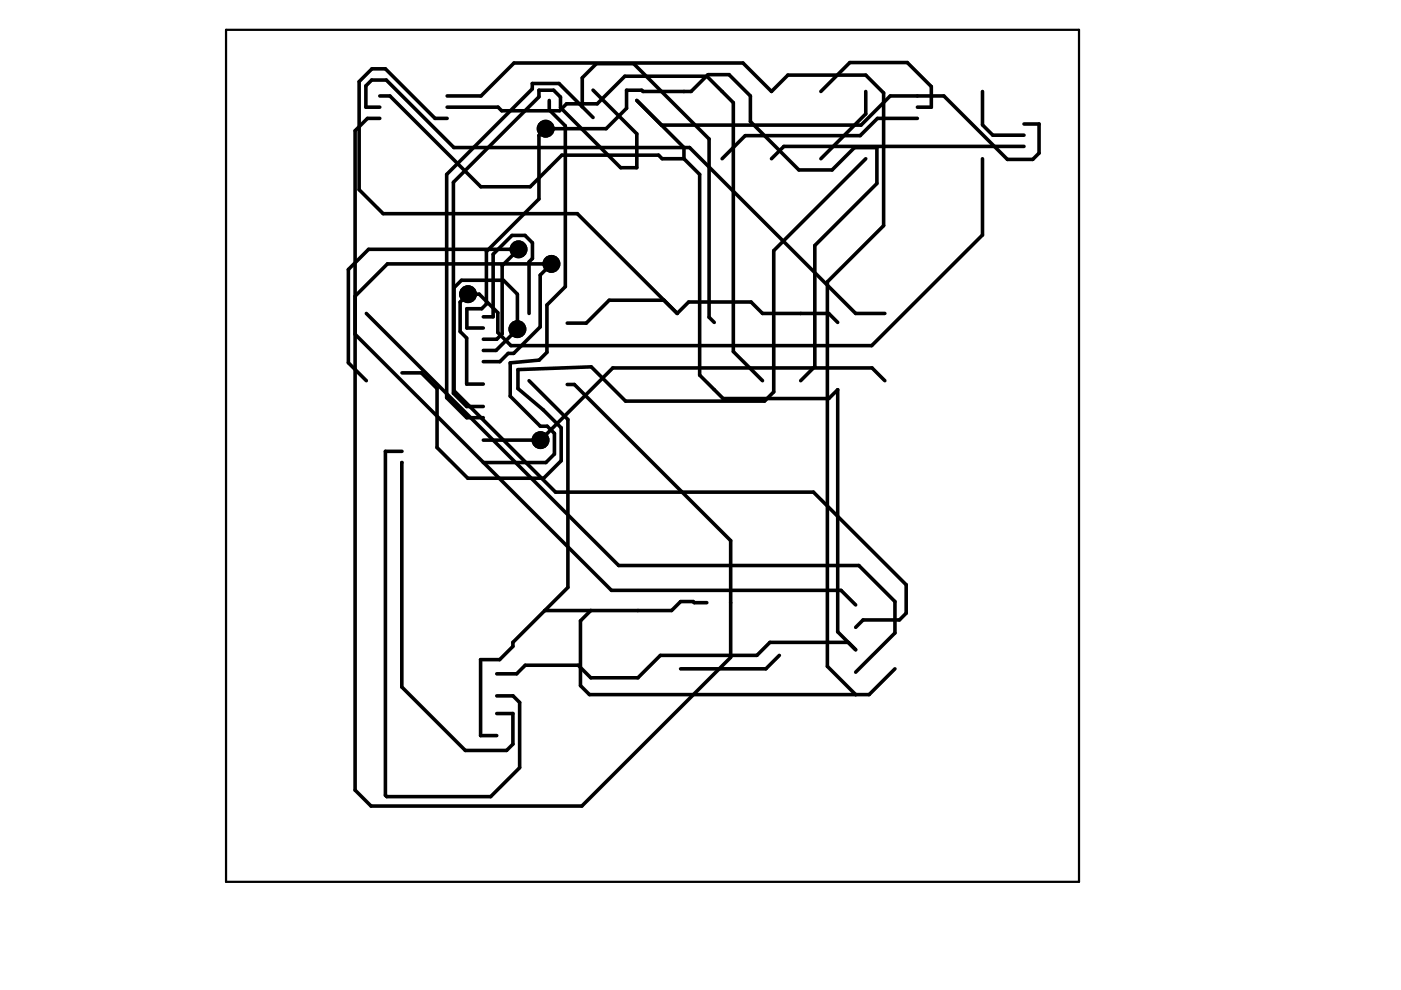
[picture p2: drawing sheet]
<svg xmlns="http://www.w3.org/2000/svg" width="297mm" height="210mm" viewBox="0 0 297 210" stroke-linecap="round" stroke-linejoin="round" font-family="sans-serif">
<path d="M47.9 6.3h180.9v180.7h-180.9z" fill="none" stroke="#000" stroke-width=".48"/>
<g fill="none" stroke="#000" stroke-width=".76">
<path d="M125.7 19.1l9.3 9.3v7.2h-3.4l-12.8-12.8v-2.2l-1.4-1.5h-3.1v1.4l-18.2 18.2v44.7l2.8 2.8h3.6M174 19.4l6.2-6.1h12.2l5.1 5v4.4h-3M183.6 19.4v4.7l-9.6 9.6M208.3 19.4v7.1l2.2 2.2h6.6M80.5 20.3h2.2l19.2 19.3h10.5l6.7-6.7h20.5l.8 .8h4.6M80.5 25.1h-2.6l-2.6 2.6v139.8l3.4 3.4h44.7l31.5-31.5v-24.8l-33.1-33.1h-1.5M80.5 22.7h-2.9v-4.5l1.2-1.2h3.1l14.3 14.3h50l35.2 35.2h6.2M94.8 22.7h10.8l.8 .8h12.2l1.5-1.5h6.5l5.9-5.8h17.4l5.6 5.6v52.7l6.2 6.2M94.8 25.1h-2.6l-10.5-10.5h-2.8l-2.8 2.7v22.9l5.1 5.1h41.2l21.2 21.2 2.4-2.5h13.2l2.5 2.5h14l1.9 1.9M94.8 20.3h7.2l7-6.9h48.5l6.1 6 3.4-3.5h16.6l3.7 3.8v28.1l-11.9 12v81.5l6 6M116.5 21.3v2l3.4 3.4v34.1l-3.9 3.9v10l-1.7 1.7-6.1 .5v7.1l6.4 6.4h1.4l1.6 1.5v4.4l-1.9 1.8h-13.2M123.5 22.6v-6.1l2.9-3h7.9l16 16v37.8l1.1 1.1"/>
<path d="M125.7 24.9l-7.2-7.2h-5.6v1.2l-18.2 18.1v47.3l4.2 4.3h3.6M135 21.3l10 10v2.4M145 33.7l3.3 3.3v42.5l5 5h22.4l1.9-1.9v51.4l3.8 3.8M183.6 33.7l-19.6 19.4v30l-1.9 1.9h-29.5l-7.2-7.2-15.6 .6v4l5.4 4.5 3.8 3.8v7l-3.7 3.7h-16.1l-6.5-6.5v-12.5l-3.4-3.3h-4.1M194.5 25.1h-8.5l-3.6 3.7h-24.4l-4.9 4.9M208.3 33.7v16.1l-23.5 23.5h-76.5l-2.8-2.8v-4.2l-3.9-3.9h-2.4l-1.6 1.6v6.3l1.3 1.4v9.7h3.6M217.1 26.3h3.2v6.2l-1.3 1.3h-5.4l-13.5-13.5h-11.4l-6.1 6.2h-42.3M217.1 31h-50.9l-2.6 2.7M75.3 70.9l54.3 54.3h48.7l3.1 3.1M75.3 62.8l6.8-6.8h34.8l-2.4 2.3v11l-5.6 5.6h-1.2l-1.7 1.8h-3.5M77.7 66.5l53.5 53.4h50.9l7.6 7.6v6.7l-8.3 8.3M102.5 69.5h-3.5v-4h3.1l1-1v-11.2l11.2-11.1v-13.5l1.4-1.4h12.8l4.3-4.3v-3.9h3.3l.2 .3h10.2l3.6-3.6h4.5l4.5 4.5v5.5l10.3 10.2h7l4.8-4.7h4.7v7.6l-13.1 13.2v25.6l-3 3"/>
<path d="M102.5 74.3h2.7l4.5-4.5v-7.4l-3-3h-8.9l-1.5 1.6v21.9l21.5 21.4h54.7l19.6 19.7v6l-1.4 1.4h-7.7l-1.6 1.6M102.5 71.9h2.8l1.2-1.1v-14.5l3.4-3.4h-31.8l-4.2 4.2v19.8l3.8 3.8M112.2 66.5v-11l.7-.7v-3.3l-1.6-1.6h-2.7l-4 4v13.3h-2.1M140.8 63.7h-11.6l-4.9 4.8h-4M85.2 95.7h-3.5v72.9l.3 .3h22l6.2-6.1v-13.9l-1.4-1.4h-3.5M85.2 98.1v47.6l13.5 13.4h8.7l1.3-1.3v-6.5h-3.4M112.2 80.7l8.2 8.2v35.7l-11.7 11.6v.9l-2.8 2.8h-4v16.1h3.4M187.6 80.7l-2.7-2.7h-55l-15.3 15.3h-12.1M125.3 129.4l-2.2 2.2v13.8l1.9 1.9h59.3l5.4-5.5M149.9 127.8h-2.7l-.2-.3h-2.7l-1.9 1.9h-26.9M165.2 139l-2.8 2.8h-18.1M179.8 136.2h-16.6l-2.7 2.8h-20.5l-4.7 4.7h-10l-2.7-2.7h-11.2l-1.9 1.9h-4.2"/>
</g>
<g fill="#000">
<circle cx="115.7" cy="27.3" r="1.9"/>
<circle cx="109.9" cy="52.9" r="1.9"/>
<circle cx="116.9" cy="56" r="1.9"/>
<circle cx="99.2" cy="62.4" r="1.9"/>
<circle cx="109.7" cy="69.8" r="1.9"/>
<circle cx="114.6" cy="93.3" r="1.9"/>
</g>
</svg>
